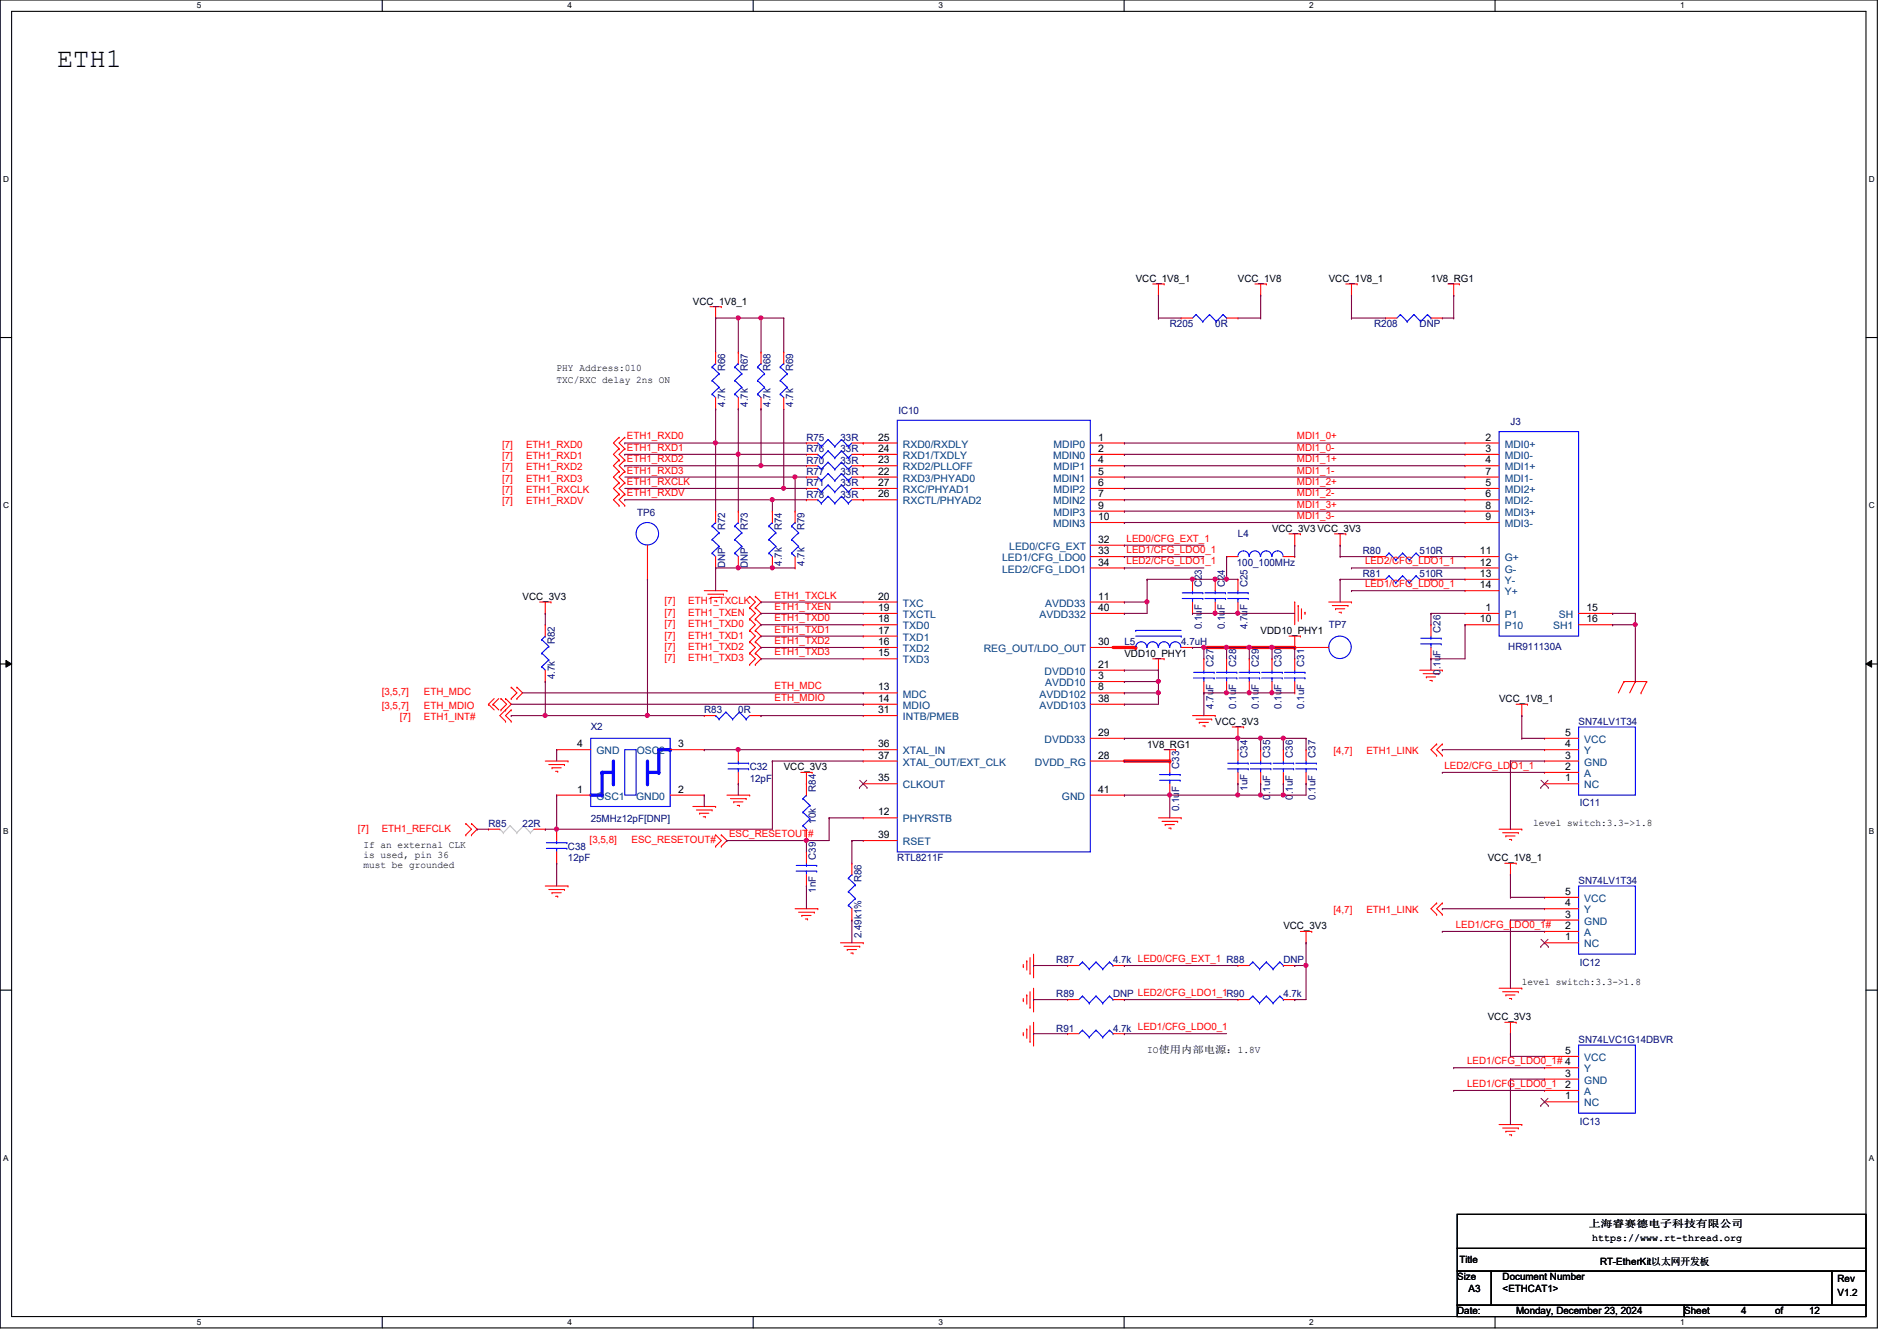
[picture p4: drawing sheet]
<svg xmlns="http://www.w3.org/2000/svg" width="297mm" height="210mm" viewBox="0 0 297 210" stroke-linecap="round" stroke-linejoin="round" font-family="sans-serif">
<defs><g id="words">
<text font-size="4.2" x="8.9" y="10.5">ETH1</text>
<g font-size="1.6">
<text x="108.5" y="47.7">VCC_1V8_1</text>
<text x="177.8" y="44.1">VCC_1V8_1</text>
<text x="193.8" y="44.1">VCC_1V8</text>
<text x="208.1" y="44.1">VCC_1V8_1</text>
<text x="224.1" y="44.1">1V8_RG1</text>
<text x="87.2" y="59.9">TXC/RXC delay 2ns ON</text>
<text x="87.2" y="58.1">PHY Address:010</text>
<text x="137.5" y="70.7">24</text>
<text x="137.5" y="69">25</text>
<text x="172" y="69">1</text>
<text x="172" y="70.7">2</text>
<text x="232.6" y="69">2</text>
<text x="232.6" y="70.7">3</text>
<text x="137.5" y="74.3">22</text>
<text x="137.5" y="72.5">23</text>
<text x="137.5" y="77.9">26</text>
<text x="137.5" y="76.1">27</text>
<text x="172" y="72.5">4</text>
<text x="172" y="74.3">5</text>
<text x="172" y="76.1">6</text>
<text x="172" y="77.9">7</text>
<text x="232.6" y="72.5">4</text>
<text x="232.6" y="76.1">5</text>
<text x="232.6" y="77.9">6</text>
<text x="232.6" y="74.3">7</text>
<text x="172" y="79.6">9</text>
<text x="172" y="81.4">10</text>
<text x="199.2" y="83.2">VCC_3V3 VCC_3V3</text>
<text x="232.6" y="79.6">8</text>
<text x="232.6" y="81.4">9</text>
<text x="172" y="85">32</text>
<text x="172" y="86.7">33</text>
<text x="172" y="88.5">34</text>
<text x="231.7" y="86.7">11</text>
<text x="231.7" y="88.5">12</text>
<text x="81.8" y="93.9">VCC_3V3</text>
<text x="137.5" y="95.6">19</text>
<text x="137.5" y="93.9">20</text>
<text x="172" y="93.9">11</text>
<text x="172" y="95.6">40</text>
<text x="231.7" y="90.3">13</text>
<text x="231.7" y="92.1">14</text>
<text x="232.6" y="95.6">1</text>
<text x="248.4" y="95.6">15</text>
<text x="137.5" y="101">16</text>
<text x="137.5" y="99.2">17</text>
<text x="137.5" y="97.4">18</text>
<text x="172" y="101">30</text>
<text x="197.4" y="99.2">VDD10_PHY1</text>
<text x="231.7" y="97.4">10</text>
<text x="248.4" y="97.4">16</text>
<text x="137.5" y="102.7">15</text>
<text x="172" y="106.3">3</text>
<text x="172" y="104.5">21</text>
<text x="176.1" y="102.8">VDD10_PHY1</text>
<text x="137.5" y="108.1">13</text>
<text x="137.5" y="109.9">14</text>
<text x="137.5" y="111.6">31</text>
<text x="172" y="108.1">8</text>
<text x="172" y="109.9">38</text>
<text x="190.3" y="113.5">VCC_3V3</text>
<text x="234.7" y="109.9">VCC_1V8_1</text>
<text x="90.4" y="117">4</text>
<text x="106.2" y="117">3</text>
<text x="137.5" y="117">36</text>
<text x="137.5" y="118.7">37</text>
<text x="172" y="118.7">28</text>
<text x="172" y="115.2">29</text>
<text x="179.6" y="117">1V8_RG1</text>
<text x="245.1" y="118.7">3</text>
<text x="245.1" y="117">4</text>
<text x="245.1" y="115.2">5</text>
<text x="90.4" y="124.1">1</text>
<text x="106.2" y="124.1">2</text>
<text x="122.7" y="120.6">VCC_3V3</text>
<text x="137.5" y="122.3">35</text>
<text x="172" y="124.1">41</text>
<text x="245.1" y="122.3">1</text>
<text x="245.1" y="120.5">2</text>
<text x="137.5" y="127.6">12</text>
<text x="137.5" y="131.2">39</text>
<text x="240.1" y="129.2">level switch:3.3-&gt;1.8</text>
<text x="56.9" y="132.8">If an external CLK</text>
<text x="56.9" y="134.4">is used, pin 36</text>
<text x="56.9" y="135.9">must be grounded</text>
<text x="233" y="134.8">VCC_1V8_1</text>
<text x="245.1" y="143.6">3</text>
<text x="245.1" y="141.9">4</text>
<text x="245.1" y="140.1">5</text>
<text x="201" y="145.5">VCC_3V3</text>
<text x="245.1" y="147.2">1</text>
<text x="245.1" y="145.4">2</text>
<text x="238.3" y="154.1">level switch:3.3-&gt;1.8</text>
<text x="233" y="159.7">VCC_3V3</text>
<text x="179.6" y="164.8">IO使使使使上使：1.8V</text>
<text x="245.1" y="165">5</text>
<text x="245.1" y="172.1">1</text>
<text x="245.1" y="170.3">2</text>
<text x="245.1" y="168.5">3</text>
<text x="228.5" y="197.7">Title</text>
<text x="248.8" y="192">上上上上上上接上上上上上上</text>
<text x="249.3" y="194.3">https://www.rt-thread.org</text>
<text x="228.2" y="200.4">Size</text>
<text x="230" y="202.2">A3</text>
<text x="235.3" y="200.4">Document Number</text>
<text x="235.3" y="202.2">&lt;ETHCAT1&gt;</text>
<text x="250.6" y="198.1">RT-EtherKit以以以以以以</text>
<text x="287.7" y="200.7">Rev</text>
<text x="287.7" y="202.9">V1.2</text>
<text x="228.2" y="205.7">Date:</text>
<text x="237.4" y="205.7">Monday, December 23, 2024</text>
<text x="263.7" y="205.7">Sheet</text>
<text x="272.6" y="205.7">4</text>
<text x="278" y="205.7">of</text>
<text x="283.3" y="205.7">12</text>
</g>
<g font-size="1.6" fill="#000080">
<text x="183.2" y="51.2">R205</text>
<text x="190.3" y="51.2">0R</text>
<text x="215.2" y="51.2">R208</text>
<text x="222.3" y="51.2">DNP</text>
<text x="113.5" y="58.1" transform="rotate(-90 113.5 58.1)">R66</text>
<text x="117.1" y="58.1" transform="rotate(-90 117.1 58.1)">R67</text>
<text x="120.6" y="58.1" transform="rotate(-90 120.6 58.1)">R68</text>
<text x="124.2" y="58.1" transform="rotate(-90 124.2 58.1)">R69</text>
<text x="113.5" y="63.7" transform="rotate(-90 113.5 63.7)">4.7k</text>
<text x="117.1" y="63.7" transform="rotate(-90 117.1 63.7)">4.7k</text>
<text x="120.6" y="63.7" transform="rotate(-90 120.6 63.7)">4.7k</text>
<text x="124.2" y="63.7" transform="rotate(-90 124.2 63.7)">4.7k</text>
<text x="140.7" y="64.7">IC10</text>
<text x="126.3" y="70.8">R76</text>
<text x="126.3" y="69">R75</text>
<text x="131.6" y="70.8">33R</text>
<text x="131.6" y="69">33R</text>
<text x="236.5" y="66.5">J3</text>
<text x="126.3" y="76.1">R71</text>
<text x="126.3" y="72.6">R70</text>
<text x="126.3" y="77.9">R78</text>
<text x="126.3" y="74.3">R77</text>
<text x="131.6" y="76.1">33R</text>
<text x="131.6" y="72.6">33R</text>
<text x="131.6" y="77.9">33R</text>
<text x="131.6" y="74.3">33R</text>
<text x="99.8" y="80.7">TP6</text>
<text x="113.5" y="83" transform="rotate(-90 113.5 83)">R72</text>
<text x="117.1" y="83" transform="rotate(-90 117.1 83)">R73</text>
<text x="122.4" y="83" transform="rotate(-90 122.4 83)">R74</text>
<text x="126" y="83" transform="rotate(-90 126 83)">R79</text>
<text x="113.5" y="88.9" transform="rotate(-90 113.5 88.9)">DNP</text>
<text x="117.1" y="88.9" transform="rotate(-90 117.1 88.9)">DNP</text>
<text x="122.4" y="88.6" transform="rotate(-90 122.4 88.6)">4.7k</text>
<text x="126" y="88.6" transform="rotate(-90 126 88.6)">4.7k</text>
<text x="193.7" y="88.6">100_100MHz</text>
<text x="193.8" y="84.1">L4</text>
<text x="213.4" y="86.8">R80</text>
<text x="222.3" y="86.8">510R</text>
<text x="188.2" y="91.9" transform="rotate(-90 188.2 91.9)">C23</text>
<text x="191.8" y="91.9" transform="rotate(-90 191.8 91.9)">C24</text>
<text x="195.3" y="91.9" transform="rotate(-90 195.3 91.9)">C25</text>
<text x="213.4" y="90.3">R81</text>
<text x="222.3" y="90.3">510R</text>
<text x="86.9" y="100.8" transform="rotate(-90 86.9 100.8)">R82</text>
<text x="176.1" y="101">L5</text>
<text x="185" y="101">4.7uH</text>
<text x="188.2" y="98.5" transform="rotate(-90 188.2 98.5)">0.1uF</text>
<text x="191.8" y="98.5" transform="rotate(-90 191.8 98.5)">0.1uF</text>
<text x="195.3" y="98.5" transform="rotate(-90 195.3 98.5)">4.7uF</text>
<text x="208.1" y="98.3">TP7</text>
<text x="225.5" y="99" transform="rotate(-90 225.5 99)">C26</text>
<text x="236.2" y="101.7">HR911130A</text>
<text x="86.9" y="106.3" transform="rotate(-90 86.9 106.3)">4.7k</text>
<text x="190" y="104.4" transform="rotate(-90 190 104.4)">C27</text>
<text x="193.5" y="104.4" transform="rotate(-90 193.5 104.4)">C28</text>
<text x="197.1" y="104.4" transform="rotate(-90 197.1 104.4)">C29</text>
<text x="200.7" y="104.4" transform="rotate(-90 200.7 104.4)">C30</text>
<text x="204.2" y="104.4" transform="rotate(-90 204.2 104.4)">C31</text>
<text x="225.5" y="105.6" transform="rotate(-90 225.5 105.6)">0.1uF</text>
<text x="110.3" y="111.7">R83</text>
<text x="115.6" y="111.7">0R</text>
<text x="190" y="111" transform="rotate(-90 190 111)">4.7uF</text>
<text x="193.5" y="111" transform="rotate(-90 193.5 111)">0.1uF</text>
<text x="197.1" y="111" transform="rotate(-90 197.1 111)">0.1uF</text>
<text x="200.7" y="111" transform="rotate(-90 200.7 111)">0.1uF</text>
<text x="204.2" y="111" transform="rotate(-90 204.2 111)">0.1uF</text>
<text x="247.2" y="113.5">SN74LV1T34</text>
<text x="92.5" y="114.3">X2</text>
<text x="195.3" y="118.6" transform="rotate(-90 195.3 118.6)">C34</text>
<text x="198.9" y="118.6" transform="rotate(-90 198.9 118.6)">C35</text>
<text x="202.4" y="118.6" transform="rotate(-90 202.4 118.6)">C36</text>
<text x="206" y="118.6" transform="rotate(-90 206 118.6)">C37</text>
<text x="117.4" y="120.6">C32</text>
<text x="117.4" y="122.3">12pF</text>
<text x="127.8" y="123.9" transform="rotate(-90 127.8 123.9)">R84</text>
<text x="184.7" y="120.4" transform="rotate(-90 184.7 120.4)">C33</text>
<text x="195.3" y="123.7" transform="rotate(-90 195.3 123.7)">1uF</text>
<text x="198.9" y="125.2" transform="rotate(-90 198.9 125.2)">0.1uF</text>
<text x="202.4" y="125.2" transform="rotate(-90 202.4 125.2)">0.1uF</text>
<text x="206" y="125.2" transform="rotate(-90 206 125.2)">0.1uF</text>
<text x="76.5" y="129.5">R85</text>
<text x="81.8" y="129.5">22R</text>
<text x="92.5" y="128.7">25MHz12pF[DNP]</text>
<text x="127.8" y="128.9" transform="rotate(-90 127.8 128.9)">10k</text>
<text x="184.7" y="127" transform="rotate(-90 184.7 127)">0.1uF</text>
<text x="247.4" y="126.2">IC11</text>
<text x="88.9" y="133">C38</text>
<text x="88.9" y="134.8">12pF</text>
<text x="127.8" y="134.6" transform="rotate(-90 127.8 134.6)">C39</text>
<text x="140.5" y="134.8">RTL8211F</text>
<text x="127.8" y="139.7" transform="rotate(-90 127.8 139.7)">1nF</text>
<text x="134.9" y="138.1" transform="rotate(-90 134.9 138.1)">R86</text>
<text x="247.2" y="138.3">SN74LV1T34</text>
<text x="134.9" y="146.9" transform="rotate(-90 134.9 146.9)">2.49k1%</text>
<text x="165.4" y="150.8">R87</text>
<text x="174.3" y="150.8">4.7k LED0/CFG_EXT_1 R88</text>
<text x="201" y="150.8">DNP</text>
<text x="247.4" y="151.1">IC12</text>
<text x="165.4" y="156.1">R89</text>
<text x="165.4" y="161.5">R91</text>
<text x="174.3" y="156.1">DNP LED2/CFG_LDO1_1R90</text>
<text x="174.3" y="161.5">4.7k LED1/CFG_LDO0_1</text>
<text x="201" y="156.1">4.7k</text>
<text x="247.2" y="163.2">SN74LVC1G14DBVR</text>
<text x="247.4" y="176">IC13</text>
</g>
<g font-size="1.6" fill="#f00">
<text x="78.6" y="70.1">[7]</text>
<text x="78.6" y="71.8">[7]</text>
<text x="82.4" y="70.1">ETH1_RXD0</text>
<text x="82.4" y="71.8">ETH1_RXD1</text>
<text x="98.2" y="68.8">ETH1_RXD0</text>
<text x="98.2" y="70.6">ETH1_RXD1</text>
<text x="203.1" y="68.8">MDI1_0+</text>
<text x="203.1" y="70.6">MDI1_0-</text>
<text x="78.6" y="73.6">[7]</text>
<text x="78.6" y="75.4">[7]</text>
<text x="78.6" y="77.2">[7]</text>
<text x="82.4" y="77.2">ETH1_RXCLK</text>
<text x="82.4" y="73.6">ETH1_RXD2</text>
<text x="82.4" y="75.4">ETH1_RXD3</text>
<text x="98.2" y="72.3">ETH1_RXD2</text>
<text x="98.2" y="74.1">ETH1_RXD3</text>
<text x="98.2" y="75.9">ETH1_RXCLK</text>
<text x="98.2" y="77.7">ETH1_RXDV</text>
<text x="203.1" y="72.3">MDI1_1+</text>
<text x="203.1" y="74.1">MDI1_1-</text>
<text x="203.1" y="75.9">MDI1_2+</text>
<text x="203.1" y="77.7">MDI1_2-</text>
<text x="78.6" y="79">[7]</text>
<text x="82.4" y="79">ETH1_RXDV</text>
<text x="203.1" y="79.5">MDI1_3+</text>
<text x="203.1" y="81.2">MDI1_3-</text>
<text x="176.4" y="84.8">LED0/CFG_EXT_1</text>
<text x="176.4" y="86.6">LED1/CFG_LDO0_1</text>
<text x="176.4" y="88.3">LED2/CFG_LDO1_1</text>
<text x="213.7" y="88.3">LED2/CFG_LDO1_1</text>
<text x="104.1" y="94.6">[7]</text>
<text x="107.8" y="94.6">ETH1_TXCLK</text>
<text x="121.3" y="93.7">ETH1_TXCLK</text>
<text x="121.3" y="95.5">ETH1_TXEN</text>
<text x="213.7" y="91.9">LED1/CFG_LDO0_1</text>
<text x="104.1" y="98.2">[7]</text>
<text x="104.1" y="99.9">[7]</text>
<text x="104.1" y="101.7">[7]</text>
<text x="104.1" y="96.4">[7]</text>
<text x="107.8" y="96.4">ETH1_TXEN</text>
<text x="107.8" y="98.2">ETH1_TXD0</text>
<text x="107.8" y="99.9">ETH1_TXD1</text>
<text x="107.8" y="101.7">ETH1_TXD2</text>
<text x="121.3" y="97.2">ETH1_TXD0</text>
<text x="121.3" y="99">ETH1_TXD1</text>
<text x="121.3" y="100.8">ETH1_TXD2</text>
<text x="104.1" y="103.5">[7]</text>
<text x="107.8" y="103.5">ETH1_TXD3</text>
<text x="121.3" y="102.6">ETH1_TXD3</text>
<text x="121.3" y="107.9">ETH_MDC</text>
<text x="59.8" y="108.8">[3,5,7]</text>
<text x="59.8" y="111">[3,5,7]</text>
<text x="62.6" y="112.7">[7]</text>
<text x="66.4" y="108.8">ETH_MDC</text>
<text x="66.4" y="111">ETH_MDIO</text>
<text x="66.4" y="112.7">ETH1_INT#</text>
<text x="121.3" y="109.7">ETH_MDIO</text>
<text x="208.8" y="118.1">[4,7]</text>
<text x="213.9" y="118.1">ETH1_LINK</text>
<text x="226.2" y="120.4">LED2/CFG_LDO1_1</text>
<text x="56" y="130.2">[7]</text>
<text x="59.8" y="130.2">ETH1_REFCLK</text>
<text x="92.3" y="132">[3,5,8]</text>
<text x="98.9" y="132">ESC_RESETOUT#</text>
<text x="114.2" y="131">ESC_RESETOUT#</text>
<text x="208.8" y="143">[4,7]</text>
<text x="213.9" y="143">ETH1_LINK</text>
<text x="228" y="145.2">LED1/CFG_LDO0_1#</text>
<text x="229.7" y="166.6">LED1/CFG_LDO0_1# 4</text>
<text x="229.7" y="170.1">LED1/CFG_LDO0_1</text>
</g>
<g font-size="1.6" fill="#004080">
<text x="141.4" y="71.8">RXD1/TXDLY</text>
<text x="141.4" y="70.1">RXD0/RXDLY</text>
<text x="164.9" y="71.8">MDIN0</text>
<text x="165" y="70.1">MDIP0</text>
<text x="235.6" y="70.1">MDI0+</text>
<text x="235.6" y="71.8">MDI0-</text>
<text x="141.4" y="75.4">RXD3/PHYAD0</text>
<text x="141.4" y="73.6">RXD2/PLLOFF</text>
<text x="141.4" y="77.2">RXC/PHYAD1</text>
<text x="164.9" y="75.4">MDIN1</text>
<text x="165" y="73.6">MDIP1</text>
<text x="165" y="77.2">MDIP2</text>
<text x="235.6" y="73.6">MDI1+</text>
<text x="235.6" y="77.2">MDI2+</text>
<text x="235.6" y="75.4">MDI1-</text>
<text x="141.4" y="79">RXCTL/PHYAD2</text>
<text x="164.9" y="79">MDIN2</text>
<text x="164.9" y="82.5">MDIN3</text>
<text x="165" y="80.7">MDIP3</text>
<text x="235.6" y="79">MDI2-</text>
<text x="235.6" y="80.7">MDI3+</text>
<text x="235.6" y="82.5">MDI3-</text>
<text x="156.9" y="87.8">LED1/CFG_LDO0</text>
<text x="156.9" y="89.6">LED2/CFG_LDO1</text>
<text x="158" y="86.1">LED0/CFG_EXT</text>
<text x="235.6" y="87.8">G+</text>
<text x="235.6" y="89.6">G-</text>
<text x="141.4" y="95">TXC</text>
<text x="163.7" y="95">AVDD33</text>
<text x="235.6" y="91.4">Y-</text>
<text x="235.6" y="93.2">Y+</text>
<text x="141.4" y="100.3">TXD1</text>
<text x="141.4" y="98.5">TXD0</text>
<text x="141.4" y="96.7">TXCTL</text>
<text x="162.8" y="96.7">AVDD332</text>
<text x="235.6" y="96.7">P1</text>
<text x="235.6" y="98.5">P10</text>
<text x="243.2" y="98.5">SH1</text>
<text x="244.1" y="96.7">SH</text>
<text x="141.4" y="103.8">TXD3</text>
<text x="141.4" y="102.1">TXD2</text>
<text x="154" y="102.1">REG_OUT/LDO_OUT</text>
<text x="163.6" y="105.6">DVDD10</text>
<text x="163.7" y="107.4">AVDD10</text>
<text x="141.4" y="109.2">MDC</text>
<text x="141.4" y="111">MDIO</text>
<text x="141.4" y="112.7">INTB/PMEB</text>
<text x="162.8" y="109.2">AVDD102</text>
<text x="162.8" y="111">AVDD103</text>
<text x="93.4" y="118.1">GND</text>
<text x="99.7" y="118.1">OSC2</text>
<text x="141.4" y="118.1">XTAL_IN</text>
<text x="141.4" y="119.8">XTAL_OUT/EXT_CLK</text>
<text x="162" y="119.8">DVDD_RG</text>
<text x="163.6" y="116.3">DVDD33</text>
<text x="248.1" y="119.8">GND</text>
<text x="248.1" y="118.1">Y</text>
<text x="248.1" y="116.3">VCC</text>
<text x="93.4" y="125.2">OSC1</text>
<text x="99.6" y="125.2">GND0</text>
<text x="141.4" y="123.4">CLKOUT</text>
<text x="166.3" y="125.2">GND</text>
<text x="248.1" y="123.4">NC</text>
<text x="248.1" y="121.6">A</text>
<text x="141.4" y="128.7">PHYRSTB</text>
<text x="141.4" y="132.3">RSET</text>
<text x="248.1" y="143">Y</text>
<text x="248.1" y="141.2">VCC</text>
<text x="248.1" y="148.3">NC</text>
<text x="248.1" y="146.5">A</text>
<text x="248.1" y="144.7">GND</text>
<text x="248.1" y="167.9">Y</text>
<text x="248.1" y="166.1">VCC</text>
<text x="248.1" y="173.2">NC</text>
<text x="248.1" y="171.4">A</text>
<text x="248.1" y="169.6">GND</text>
</g>
<g font-size="1.3">
<text x="30.8" y="1.3">5</text>
<text x="88.9" y="1.3">4</text>
<text x="146.9" y="1.3">3</text>
<text x="205" y="1.3">2</text>
<text x="263.1" y="1.3">1</text>
<text x=".5" y="28.4">D</text>
<text x="292.6" y="28.4">D</text>
<text x=".5" y="79.5">C</text>
<text x="292.6" y="79.5">C</text>
<text x=".5" y="130.6">B</text>
<text x="292.6" y="130.6">B</text>
<text x=".5" y="181.7">A</text>
<text x="292.6" y="181.7">A</text>
<text x="30.8" y="207.4">5</text>
<text x="88.9" y="207.4">4</text>
<text x="146.9" y="207.4">3</text>
<text x="205" y="207.4">2</text>
<text x="263.1" y="207.4">1</text>
</g>
</g></defs>
<path d="M0 0h294v207.9h-294zM1.8 1.8h290.4v204.3h-290.4z" fill="none" stroke="#000" stroke-width=".17"/>
<g fill="#fff">
<path d="M30.8 .2h.7v1.4h-.7z"/>
<path d="M30.8 206.2h.7v1.4h-.7z"/>
</g>
<path d="M59.9 0v1.8M59.9 206.1v1.8" fill="none" stroke="#000" stroke-width=".17"/>
<g fill="#fff">
<path d="M88.9 .2h.6v1.4h-.6z"/>
<path d="M88.9 206.2h.6v1.4h-.6z"/>
</g>
<path d="M117.9 0v1.8M117.9 206.1v1.8" fill="none" stroke="#000" stroke-width=".17"/>
<g fill="#fff">
<path d="M146.9 .2h.7v1.4h-.7z"/>
<path d="M146.9 206.2h.7v1.4h-.7z"/>
</g>
<path d="M176 0v1.8M176 206.1v1.8" fill="none" stroke="#000" stroke-width=".17"/>
<g fill="#fff">
<path d="M205 .2h.7v1.4h-.7z"/>
<path d="M205 206.2h.7v1.4h-.7z"/>
</g>
<path d="M234.1 0v1.8M234.1 206.1v1.8" fill="none" stroke="#000" stroke-width=".17"/>
<g fill="#fff">
<path d="M263.1 .2h.7v1.4h-.7z"/>
<path d="M263.1 206.2h.7v1.4h-.7z"/>
<path d="M.5 27.3h.9v1.4h-.9z"/>
<path d="M292.6 27.3h.9v1.4h-.9z"/>
<path d="M.5 78.4h.9v1.4h-.9z"/>
<path d="M292.6 78.4h.9v1.4h-.9z"/>
</g>
<path d="M0 52.8h1.8M292.2 52.8h1.8" fill="none" stroke="#000" stroke-width=".17"/>
<g fill="#fff">
<path d="M.5 129.5h.8v1.4h-.8z"/>
<path d="M292.6 129.5h.9v1.4h-.9z"/>
</g>
<path d="M0 103.9h1.8M292.2 103.9h1.8" fill="none" stroke="#000" stroke-width=".17"/>
<path d="M.9 103.4l.9 .5-.9 .5zM292.2 103.9l.9-.5v1z" fill="#000"/>
<path d="M.9 103.4l.9 .5-.9 .5zM292.2 103.9l.9-.5v1z" fill="none" stroke="#000" stroke-width=".16"/>
<g fill="#fff">
<path d="M.5 180.5h.8v1.4h-.8z"/>
<path d="M292.6 180.5h.9v1.4h-.9z"/>
</g>
<path d="M0 155h1.8M292.2 155h1.8" fill="none" stroke="#000" stroke-width=".17"/>
<path d="M174.3 101.3h3.5" fill="none" stroke="#f00" stroke-width=".51"/>
<circle cx="177.8" cy="101.3" r=".25" fill="#f00"/>
<path d="M188.5 101.3h14.2" fill="none" stroke="#f00" stroke-width=".51"/>
<circle cx="202.7" cy="101.3" r=".25" fill="#f00"/>
<path d="M176.1 119.1h7.1" fill="none" stroke="#f00" stroke-width=".51"/>
<circle cx="183.2" cy="119.1" r=".25" fill="#f00"/>
<g fill="none" stroke="#f00" stroke-width=".17">
<path d="M111.2 48h1.7M112.1 49.8h.1M112.1 55.1h.1M112.1 48v1.8M112.1 55.1v1.8M112.9 48h.1M115.6 55.1h.1M115.6 55.1v1.8M119.2 55.1h.1M119.2 55.1v1.8M180.5 44.4h1.8M181.4 46.2h.1"/>
<path d="M181.4 44.4v1.8M182.3 44.4h.1M185 49.8h.1M185 49.8h1.7M192.1 49.8h1.7M193.8 49.8h.1M196.5 44.4h1.8M197.4 46.2h.1M197.4 44.4v1.8M198.3 44.4h.1M210.7 44.4h1.8M211.6 46.2h.1"/>
<path d="M211.6 44.4v1.8M212.5 44.4h.1M217 49.8h.1M217 49.8h1.7M224.1 49.8h1.7M225.8 49.8h.1M226.7 44.4h1.8M227.6 46.2h.1M227.6 44.4v1.8M228.5 44.4h.1M96.9 75.6h.1M96.9 77.3h.1"/>
<path d="M96.9 79.1h.1M96.9 68.5h.1M96.9 70.2h.1M96.9 72h.1M96.9 73.8h.1M96.9 75.6l-.8 .9 .8 .8M96.9 77.3l-.8 .9 .8 .9M96.9 68.5l-.8 .8 .8 .9M96.9 70.2l-.8 .9 .8 .9M96.9 72l-.8 .9 .8 .9M96.9 73.8l-.8 .9 .8 .9M97.8 75.6h.1"/>
<path d="M97.8 77.3h.1M97.8 79.1h.1M97.8 68.5h.1M97.8 70.2h.1M97.8 72h.1M97.8 73.8h.1M97.8 75.6l-.9 .9 .9 .8M97.8 77.3l-.9 .9 .9 .9M97.8 68.5l-.9 .8 .9 .9M97.8 70.2l-.9 .9 .9 .9M97.8 72l-.9 .9 .9 .9M97.8 73.8l-.9 .9 .9 .9"/>
<path d="M112.1 64h.1M112.1 62.2v1.8M115.6 64h.1M115.6 62.2v1.8M119.2 64h.1M119.2 62.2v1.8M126.3 76.5h.1M126.3 72.9h.1M126.3 76.5h1.8M126.3 72.9h1.8M133.4 76.5h1.8M133.4 72.9h1.8"/>
<path d="M135.2 76.5h.1M135.2 72.9h.1M229.4 69.3h.1M229.4 71.1h.1M229.4 72.9h.1M229.4 76.5h.1M229.4 78.2h.1M229.4 74.7h.1M229.4 76.5h5.3M229.4 72.9h5.3M229.4 69.3h5.3M229.4 71.1h5.3"/>
<path d="M229.4 78.2h5.3M229.4 74.7h5.3M84.5 94.2h1.8M85.4 96h.1M85.4 97.8h.1M85.4 94.2v1.8M85.4 97.8v1.8M86.3 94.2h.1M101.4 90.7h.1M101.4 85.3v5.4M110.3 92.5h3.5M110.8 93h2.5"/>
<path d="M111.3 93.5h.1M111.3 93.5h1.5M111.9 94.1h.3M112.1 88.9h.1M112.1 80h.1M112.1 80v1.8M112.1 87.1v1.8M112.2 94.1h.1M113.3 93h.1M113.8 92.5h.1M117.4 93.3h.1M117.4 95.1h.1"/>
<path d="M117.4 96.9h.1M117.4 98.7h.1M117.4 93.3l.9 .9-.9 .9M117.4 95.1l.9 .9-.9 .9M117.4 96.9l.9 .9-.9 .9M117.4 98.7l.9 .9-.9 .9M118.3 95.1h.1M118.3 93.3h.1M118.3 96.9h.1M118.3 98.7h.1M118.3 93.3l.9 .9-.9 .9M118.3 95.1l.9 .9-.9 .9"/>
<path d="M118.3 96.9l.9 .9-.9 .9M118.3 98.7l.9 .9-.9 .9M190.3 90.7h.1M190.3 96h.1M190.3 90.7v1.8M190.3 94.2v1.8M192.1 87.1h.1M192.1 87.1h1.7M193.8 90.7h.1M193.8 96h.1M193.8 90.7v1.8M193.8 94.2v1.8"/>
<path d="M201 87.1h1.7M201.8 83.6h1.8M201.8 99.6h1.8M202.7 85.3h.1M202.7 94.2h.1M202.7 87.1h.1M202.7 83.6v1.7M202.7 94.2v3.6M202.7 99.6v1.7M203.3 94.8h.1M203.3 94.8v2.4M203.6 83.6h.1"/>
<path d="M203.6 99.6h.1M203.8 96.7h.1M203.8 95.3v1.4M204.3 95.8h.1M204.3 95.8v.4M208.1 94.2h3.5M208.6 94.8h2.5M209 83.6h1.7M209.1 95.3h.1M209.1 95.3h1.5M209.7 95.8h.3M209.8 85.3h.1"/>
<path d="M209.8 83.6v1.7M210 95.8h.1M210.7 83.6h.1M211.1 94.8h.1M211.6 94.2h.1M215.2 90.7h.1M215.2 90.7h1.8M222.3 90.7h1.8M224.1 90.7h.1M229.4 96h.1M229.4 80h.1M229.4 81.8h.1"/>
<path d="M229.4 97.8h.1M229.4 87.1h.1M229.4 88.9h.1M229.4 90.7h.1M229.4 92.5h.1M229.4 92.5h5.3M229.4 90.7h5.3M229.4 87.1h5.3M229.4 96h5.3M229.4 80h5.3M229.4 81.8h5.3M229.4 97.8h5.3"/>
<path d="M229.4 88.9h5.3M247.2 96h5.3M247.2 97.8h5.3M252.5 96h.1M252.5 97.8h.1M76.5 110.2h.1M76.5 110.2l.9 .9M77.2 110.2h.1M77.2 110.2l.9 .9M77.4 109.3l-.9 .9M78.1 109.3l-.9 .9M78.4 111.1h.1"/>
<path d="M78.4 109.3h.1M78.4 109.3l.9 .9-.9 .9M79.2 111.1h.1M79.2 109.3h.1M79.2 112.9h.1M79.2 109.3l.8 .9-1.7 1.8 .9 .9M80 107.6h.1M80 109.3h.1M80 111.1h.1M80 112.9h.1M80 107.6l.9 .9-.9 .8M80 111.1l-.8 .9 .8 .9"/>
<path d="M80.9 109.3h.1M80.9 107.6h.1M80.9 107.6l.9 .9-.9 .8M85.4 106.7h.1M85.4 104.9v1.8M85.4 119.1h3.5M85.9 119.7h2.5M88.4 119.7h.1M88.9 119.1h.1M115.6 117.3h.1M115.6 117.3v1.8M117.4 100.5h.1"/>
<path d="M117.4 102.2h.1M117.4 104h.1M117.4 100.5l.9 .8-.9 .9M117.4 102.2l.9 .9-.9 .9M118.3 100.5h.1M118.3 102.2h.1M118.3 104h.1M118.3 100.5l.9 .8-.9 .9M118.3 102.2l.9 .9-.9 .9M180.5 103.1h1.8M181.4 104.9h.1M181.4 103.1v1.8"/>
<path d="M182.3 103.1h.1M182.3 117.3h1.8M183.2 119.1h.1M183.2 117.3v3.6M184.1 117.3h.1M186.7 112h3.6M187.3 112.6h2.4M187.8 113.1h.1M187.8 113.1h1.4M188.3 113.6h.4M188.5 103.1h.1M188.5 108.5h.1"/>
<path d="M188.5 103.1v1.8M188.5 106.7v1.8M188.7 113.6h.1M189.7 112.6h.1M190.3 112h.1M192.1 103.1h.1M192.1 108.5h.1M192.1 103.1v1.8M192.1 106.7v1.8M193 113.8h1.7M193.8 115.6h.1M193.8 113.8v1.8"/>
<path d="M194.7 113.8h.1M195.6 103.1h.1M195.6 108.5h.1M195.6 103.1v1.8M195.6 106.7v1.8M202.7 101.3h.1M204.5 117.3h.1M204.5 117.3v1.8M222.3 104.9h3.5M222.8 105.5h2.5M223.3 106h.1M223.3 106h1.5"/>
<path d="M223.9 106.5h.3M224.2 106.5h.1M225 116.5h.1M225 118.2h.1M225 116.5l-.9 .8 .9 .9M225.3 105.5h.1M225.8 104.9h.1M225.8 116.5h.1M225.8 118.2h.1M225.8 116.5l-.8 .8 .8 .9M237.4 110.2h1.8M238.3 112h.1"/>
<path d="M238.3 110.2v1.8M239.2 110.2h.1M241.8 119.1h.1M241.8 117.3h.1M241.8 115.6h.1M241.8 117.3h5.4M241.8 119.1h5.4M241.8 115.6h5.4M254.3 106.7h.1M254.3 106.7l-.9 1.8M254.3 106.7h3.5M256.1 106.7h.1"/>
<path d="M256.1 106.7l-.9 1.8M257 108.5h.1M257.8 106.7h.1M257.8 106.7l-.8 1.8M72.9 128.9h.1M72.9 130.7h.1M72.9 128.9l.9 .9-.9 .9M73.8 130.7h.1M73.8 128.9h.1M73.8 128.9l.9 .9-.9 .9M85.4 138.7h3.5M85.9 139.2h2.5"/>
<path d="M86.4 120.2h.1M86.4 139.7h.1M86.4 120.2h1.5M86.4 139.7h1.5M87 120.7h.3M87.2 129.8h.1M87.2 135.1h.1M87.2 129.8v1.8M87.2 133.3v1.8M87.3 120.7h.1M88.4 139.2h.1M88.9 138.7h.1"/>
<path d="M108.5 126.2h3.6M109 126.8h2.5M109.6 127.3h.1M109.6 127.3h1.4M110.1 127.8h.3M110.4 127.8h.1M111.5 126.8h.1M112.1 126.2h.1M112.1 130.7h.1M112.1 132.5h.1M112.1 130.7l.8 .9-.8 .9M112.9 132.5h.1"/>
<path d="M112.9 130.7h.1M112.9 130.7l.9 .9-.9 .9M113.8 124.5h3.6M114.4 125h2.4M114.9 125.5h.1M114.9 125.5h1.4M115.4 126.1h.4M115.6 122.7h.1M115.6 120.9v1.8M115.8 126.1h.1M116.8 125h.1M117.4 124.5h.1"/>
<path d="M125.4 120.9h1.8M126.3 122.7h.1M126.3 120.9v1.8M127.2 120.9h.1M181.4 128h3.6M181.9 128.6h2.5M182.5 129.1h.1M182.5 129.1h1.4M183 129.6h.3M183.2 124.5h.1M183.2 122.7v1.8M183.3 129.6h.1"/>
<path d="M184.4 128.6h.1M185 128h.1M204.5 122.7h.1M204.5 120.9v1.8M234.7 129.8h3.6M235.3 130.3h2.4M235.6 135.1h1.8M235.8 130.9h.1M235.8 130.9h1.4M236.3 131.4h.4M236.5 136.9h.1M236.5 135.1v1.8"/>
<path d="M236.7 131.4h.1M237.4 135.1h.1M237.7 130.3h.1M238.3 129.8h.1M241.8 122.7h.1M241.8 120.9h.1M241.8 120.9h5.4M241.8 122.7h5.4M87 140.3h.3M87.3 140.3h.1M124.5 142.2h3.6M125 142.8h2.5"/>
<path d="M125.6 143.3h.1M125.6 143.3h1.4M126.1 143.8h.3M126.4 143.8h.1M127.5 142.8h.1M128.1 142.2h.1M131.6 147.6h3.6M132.2 148.1h2.4M132.7 148.6h.1M132.7 148.6h1.4M133.2 149.2h.4M133.6 149.2h.1"/>
<path d="M134.6 148.1h.1M135.2 147.6h.1M160.2 151.3h.1M160.2 156.6h.1M160.2 151v.3M160.2 156.3v.3M160.8 150.4h.1M160.8 155.7h.1M160.8 150.4v1.4M160.8 155.7v1.5M161.3 152.4h.1M161.3 157.7h.1"/>
<path d="M161.3 149.9v2.5M161.3 155.2v2.5M161.8 152.9h.1M161.8 158.2h.1M161.8 149.4v3.5M161.8 154.7v3.5M167.2 156.5h.1M167.2 151.1h.1M167.2 156.5h1.7M167.2 151.1h1.7M174.3 156.5h1.8M174.3 151.1h1.8"/>
<path d="M176.1 156.5h.1M176.1 151.1h.1M193.8 156.5h.1M193.8 156.5h1.8M201 156.5h1.7M202.7 156.5h.1M203.6 145.8h1.8M204.5 147.6h.1M204.5 145.8v1.8M205.4 145.8h.1M225 141.4h.1M225 143.1h.1"/>
<path d="M225 141.4l-.9 .8 .9 .9M225.8 141.4h.1M225.8 143.1h.1M225.8 141.4l-.8 .8 .8 .9M234.7 154.7h3.6M235.3 155.2h2.4M235.8 155.7h.1M235.8 155.7h1.4M236.3 156.3h.4M236.7 156.3h.1M237.7 155.2h.1M238.3 154.7h.1"/>
<path d="M241.8 147.6h.1M241.8 145.8h.1M241.8 144h.1M241.8 142.2h.1M241.8 140.5h.1M241.8 145.8h5.4M241.8 142.2h5.4M241.8 147.6h5.4M241.8 144h5.4M241.8 140.5h5.4M160.2 162h.1M160.2 161.6v.4"/>
<path d="M160.8 161.1h.1M160.8 161.1v1.4M161.3 163h.1M161.3 160.6v2.4M161.8 163.6h.1M161.8 160v3.6M234.7 176h3.6M235.3 176.6h2.4M235.6 160h1.8M235.8 177.1h.1M235.8 177.1h1.4M236.3 177.6h.4"/>
<path d="M236.5 161.8h.1M236.5 160v1.8M236.7 177.6h.1M237.4 160h.1M237.7 176.6h.1M238.3 176h.1"/>
</g>
<path d="M228.2 190.1h64v5.3h-64zM228.2 195.4h64v3.6h-64zM228.2 199h5.3v5.3h-5.3zM233.5 199h53.3v5.3h-53.3zM286.8 199h5.4v5.3h-5.4zM228.2 204.3h35.5v1.8h-35.5zM263.7 204.3h28.5v1.8h-28.5z" fill="none" stroke="#000" stroke-width=".17"/>
<g fill="none" stroke="#00f" stroke-width=".17">
<path d="M111.5 59.6h.1M111.5 57.4h.1M111.5 59.6l1.1 1M111.5 57.4l1.1 1.1M112.1 56.9h.1M112.1 56.9l-.6 .5M112.6 58.5h.1M112.6 58.5l-1.1 1.1M115.1 59.6h.1M115.1 57.4h.1M115.1 59.6l1.1 1M115.1 57.4l1.1 1.1"/>
<path d="M115.6 56.9h.1M115.6 56.9l-.5 .5M116.2 58.5h.1M116.2 58.5l-1.1 1.1M118.6 59.6h.1M118.6 57.4h.1M118.6 59.6l1.1 1M118.6 57.4l1.1 1.1M119.2 56.9h.1M119.2 56.9l-.6 .5M119.7 58.5h.1M119.7 58.5l-1.1 1.1"/>
<path d="M187.3 49.2h.1M187.3 49.2l-.6 .6M187.3 49.2l1 1.1M188.3 50.3h.1M189.4 49.2h.1M189.4 49.2l-1.1 1.1M189.4 49.2l1.1 1.1M190.5 50.3h.1M191.5 49.2h.1M191.5 49.2l-1 1.1M191.5 49.2l.6 .6M192.1 49.8h.1"/>
<path d="M219.3 49.2h.1M219.3 49.2l-.6 .6M219.3 49.2l1 1.1M220.3 50.3h.1M221.4 49.2h.1M221.4 49.2l-1.1 1.1M221.4 49.2l1.1 1.1M222.5 50.3h.1M223.5 49.2h.1M223.5 49.2l-1 1.1M223.5 49.2l.6 .6M224.1 49.8h.1"/>
<path d="M111.5 61.7h.1M111.5 61.7l.6 .5M112.6 60.6h.1M112.6 60.6l-1.1 1.1M115.1 61.7h.1M115.1 61.7l.5 .5M116.2 60.6h.1M116.2 60.6l-1.1 1.1M118.6 61.7h.1M118.6 61.7l.6 .5M119.7 60.6h.1M119.7 60.6l-1.1 1.1"/>
<path d="M128.1 76.5h.1M128.1 72.9h.1M128.1 76.5l.5 .5M128.1 72.9l.5 .5M128.6 77h.1M128.6 73.4h.1M129.7 75.9h.1M129.7 72.3h.1M129.7 75.9l1 1.1M129.7 75.9l-1.1 1.1M129.7 72.3l1 1.1M129.7 72.3l-1.1 1.1"/>
<path d="M130.7 77h.1M130.7 73.4h.1M131.8 75.9h.1M131.8 72.3h.1M131.8 75.9l1 1.1M131.8 75.9l-1.1 1.1M131.8 72.3l1 1.1M131.8 72.3l-1.1 1.1M132.8 77h.1M132.8 73.4h.1M133.4 76.5l-.6 .5M133.4 72.9l-.6 .5"/>
<path d="M234.7 67.6h12.5v32h-12.5zM85.4 99.6h.1M85.4 99.6l-.6 .5M111.5 86.6h.1M111.5 84.5h.1M111.5 82.3h.1M111.5 86.6l.6 .5M111.5 84.5l1.1 1M111.5 82.3l1.1 1.1M112.1 81.8h.1M112.1 81.8l-.6 .5M112.6 85.5h.1"/>
<path d="M112.6 83.4h.1M112.6 85.5l-1.1 1.1M112.6 83.4l-1.1 1.1M188.7 93.7h3.2M188.7 92.8h3.2M190.3 92.8h.1M190.3 93.7h.1M190.3 92.5v.3M190.3 93.7v.5M191.9 93.7h.1M191.9 92.8h.1M192.2 93.7h3.2"/>
<path d="M192.2 92.8h3.2M193.8 87.1a.87 .87 0 0 1 .9-.9 .87 .87 0 0 1 .9 .9M193.8 92.8h.1M193.8 93.7h.1M193.8 92.5v.3M193.8 93.7v.5M195.4 93.7h.1M195.4 92.8h.1M195.6 87.1a.87 .87 0 0 1 .9-.9 .87 .87 0 0 1 .9 .9M197.4 87.1a.87 .87 0 0 1 .9-.9 .87 .87 0 0 1 .8 .9M199.2 87.1a.87 .87 0 0 1 .8-.9 .87 .87 0 0 1 .9 .9M217.5 90.1h.1"/>
<path d="M217.5 90.1l-.5 .6M217.5 90.1l1.1 1.1M218.6 91.2h.1M219.6 90.1h.1M219.6 90.1l-1 1.1M219.6 90.1l1.1 1.1M220.7 91.2h.1M221.7 90.1h.1M221.7 90.1l-1 1.1M221.7 90.1l.6 .6M222.3 90.7h.1M84.8 104.4h.1"/>
<path d="M84.8 102.2h.1M84.8 100.1h.1M84.8 104.4l.6 .5M84.8 102.2l1.1 1.1M84.8 100.1l1.1 1.1M85.9 103.3h.1M85.9 101.2h.1M85.9 103.3l-1.1 1.1M85.9 101.2l-1.1 1M92.5 115.6h12.4v10.6h-12.4zM97.8 117.3h1.8v7.2h-1.8zM114 119.5h3.2"/>
<path d="M115.6 119.5h.1M115.6 119.1v.4M117.2 119.5h.1M186.9 106.1h3.2M186.9 105.2h3.2M188.5 105.2h.1M188.5 106.1h.1M188.5 104.9v.3M188.5 106.1v.6M190.1 106.1h.1M190.1 105.2h.1M190.5 106.1h3.2"/>
<path d="M190.5 105.2h3.2M192.1 105.2h.1M192.1 106.1h.1M192.1 104.9v.3M192.1 106.1v.6M193.7 106.1h.1M193.7 105.2h.1M194 106.1h3.2M194 105.2h3.2M195.6 105.2h.1M195.6 106.1h.1M195.6 104.9v.3"/>
<path d="M195.6 106.1v.6M197.2 106.1h.1M197.2 105.2h.1M202.9 119.5h3.2M204.5 119.5h.1M204.5 119.1v.4M206.1 119.5h.1M247.2 113.8h8.9v10.7h-8.9zM85.6 132.8h3.2M85.6 131.9h3.2M87.2 131.9h.1M87.2 132.8h.1"/>
<path d="M87.2 131.6v.3M87.2 132.8v.5M88.8 132.8h.1M88.8 131.9h.1M114 120.4h3.2M115.6 120.4h.1M115.6 120.4v.5M117.2 120.4h.1M181.6 122.1h3.2M181.6 121.2h3.2M183.2 121.2h.1M183.2 122.1h.1"/>
<path d="M183.2 120.9v.3M183.2 122.1v.6M184.8 122.1h.1M184.8 121.2h.1M202.9 120.4h3.2M204.5 120.4h.1M204.5 120.4v.5M206.1 120.4h.1M247.2 138.7h8.9v10.7h-8.9zM169.5 155.9h.1M169.5 150.6h.1M169.5 155.9l-.6 .6"/>
<path d="M169.5 155.9l1.1 1.1M169.5 150.6l-.6 .5M169.5 150.6l1.1 1.1M170.6 157h.1M170.6 151.7h.1M171.6 155.9h.1M171.6 150.6h.1M171.6 155.9l-1 1.1M171.6 155.9l1.1 1.1M171.6 150.6l-1 1.1M171.6 150.6l1.1 1.1M172.7 157h.1"/>
<path d="M172.7 151.7h.1M173.7 155.9h.1M173.7 150.6h.1M173.7 155.9l-1 1.1M173.7 155.9l.6 .6M173.7 150.6l-1 1.1M173.7 150.6l.6 .5M174.3 156.5h.1M174.3 151.1h.1M196.2 155.9h.1M196.2 155.9l-.6 .6M196.2 155.9l1 1.1"/>
<path d="M197.2 157h.1M198.3 155.9h.1M198.3 155.9l-1.1 1.1M198.3 155.9l1 1.1M199.3 157h.1M200.4 155.9h.1M200.4 155.9l-1.1 1.1M200.4 155.9l.6 .6M201 156.5h.1"/>
<circle cx="101.4" cy="83.5" r="1.76"/>
</g>
<path d="M241.3 123.3h.1M241.3 122.1l1.1 1.2M242.4 122.1l-1.1 1.2M242.4 123.3h.1M241.3 148.2h.1M241.3 147l1.1 1.2M242.4 147l-1.1 1.2M242.4 148.2h.1" fill="none" stroke="#804000" stroke-width=".16"/>
<path d="M92.5 124.5h1.8" fill="none" stroke="#00f" stroke-width=".51"/>
<circle cx="94.3" cy="124.5" r=".25" fill="#00f"/>
<path d="M96.1 119.1v3.6" fill="none" stroke="#00f" stroke-width=".51"/>
<circle cx="96.1" cy="122.7" r=".25" fill="#00f"/>
<path d="M101.4 119.1v3.6" fill="none" stroke="#00f" stroke-width=".51"/>
<circle cx="101.4" cy="122.7" r=".25" fill="#00f"/>
<path d="M94.3 120.9v3.6" fill="none" stroke="#00f" stroke-width=".51"/>
<circle cx="94.3" cy="120.9" r=".25" fill="#00f"/>
<path d="M94.3 120.9h1.8" fill="none" stroke="#00f" stroke-width=".51"/>
<circle cx="94.3" cy="120.9" r=".25" fill="#00f"/>
<path d="M101.4 120.9h1.8" fill="none" stroke="#00f" stroke-width=".51"/>
<circle cx="103.2" cy="120.9" r=".25" fill="#00f"/>
<path d="M103.2 117.3v3.6" fill="none" stroke="#00f" stroke-width=".51"/>
<circle cx="103.2" cy="117.3" r=".25" fill="#00f"/>
<path d="M103.2 117.3h1.7" fill="none" stroke="#00f" stroke-width=".51"/>
<circle cx="104.9" cy="117.3" r=".25" fill="#00f"/>
<g fill="none" stroke="#f00" stroke-width=".17">
<path d="M122.7 55.1h.1M122.7 55.1v1.8M122.7 64h.1M122.7 62.2v1.8M126.3 78.2h.1M126.3 74.7h.1M126.3 71.1h.1M126.3 69.3h.1M126.3 78.2h1.8M126.3 74.7h1.8M126.3 69.3h1.8M126.3 71.1h1.8"/>
<path d="M133.4 78.2h7.1M133.4 74.7h7.1M133.4 69.3h7.1M133.4 71.1h7.1M135.2 78.2h.1M135.2 74.7h.1M135.2 72.9h.1M135.2 71.1h.1M135.2 69.3h.1M135.2 76.5h.1M135.2 72.9h5.3M135.2 76.5h5.3"/>
<path d="M170.7 78.2h5.4M170.7 74.7h5.4M170.7 69.3h5.4M170.7 71.1h5.4M170.7 72.9h5.4M170.7 76.5h5.4M176.1 69.3h.1M176.1 71.1h.1M176.1 72.9h.1M176.1 74.7h.1M176.1 76.5h.1M176.1 78.2h.1"/>
<path d="M115.6 88.9h.1M115.6 80h.1M115.6 80v1.8M115.6 87.1v1.8M120.9 88.9h.1M120.9 80h.1M120.9 80v1.8M120.9 87.1v1.8M124.5 88.9h.1M124.5 80h.1M124.5 80v1.8M124.5 87.1v1.8"/>
<path d="M135.2 99.6h.1M135.2 97.8h.1M135.2 96h.1M135.2 94.2h.1M135.2 94.2h5.3M135.2 99.6h5.3M135.2 97.8h5.3M135.2 96h5.3M170.7 87.1h5.4M170.7 80h5.4M170.7 81.8h5.4M170.7 94.2h5.4"/>
<path d="M170.7 96h5.4M170.7 85.3h5.4M170.7 88.9h5.4M176.1 80h.1M176.1 81.8h.1M176.1 94.2h.1M176.1 85.3h.1M176.1 87.1h.1M176.1 88.9h.1M176.1 96h.1M186.7 90.7h.1M186.7 96h.1"/>
<path d="M186.7 90.7v1.8M186.7 94.2v1.8M215.2 87.1h.1M215.2 87.1h1.8M222.3 87.1h1.8M224.1 87.1h.1M224.1 97.8h.1M224.1 97.8v1.8M87.2 117.3h.1M87.2 117.3h5.3M104.9 117.3h5.4M110.3 117.3h.1"/>
<path d="M110.3 112h.1M110.3 112h1.8M117.4 112h1.8M119.2 112h.1M135.2 108.5h.1M135.2 110.2h.1M135.2 103.1h.1M135.2 101.3h.1M135.2 112h.1M135.2 117.3h.1M135.2 119.1h.1M135.2 117.3h5.3"/>
<path d="M135.2 108.5h5.3M135.2 110.2h5.3M135.2 103.1h5.3M135.2 101.3h5.3M135.2 119.1h5.3M135.2 112h5.3M170.7 106.7h5.4M170.7 108.5h5.4M170.7 110.2h5.4M170.7 101.3h7.1M170.7 104.9h5.4M170.7 119.1h5.4"/>
<path d="M170.7 115.6h5.4M176.1 106.7h.1M176.1 108.5h.1M176.1 104.9h.1M176.1 119.1h.1M176.1 115.6h.1M176.1 101.3h.1M176.1 110.2h.1M185 101.3h1.7M186.7 101.3h.1M193.8 117.3h.1M193.8 117.3v1.8"/>
<path d="M197.4 117.3h.1M197.4 117.3v1.8M199.2 103.1h.1M199.2 108.5h.1M199.2 103.1v1.8M199.2 106.7v1.8M201 117.3h.1M201 117.3v1.8M202.7 103.1h.1M202.7 108.5h.1M202.7 101.3h.1M202.7 101.3h5.4"/>
<path d="M202.7 103.1v1.8M202.7 106.7v1.8M224.1 103.1h.1M224.1 101.3v1.8M76.5 129.8h.1M76.5 129.8h1.8M83.6 129.8h1.8M85.4 129.8h.1M87.2 124.5h.1M87.2 124.5h5.3M104.9 124.5h5.4M110.3 124.5h.1"/>
<path d="M126.3 133.3h.1M126.3 138.7h.1M126.3 131.6h.1M126.3 122.7h.1M126.3 122.7v1.8M126.3 129.8v1.8M126.3 133.3v1.8M126.3 136.9v1.8M133.4 135.1h.1M133.4 135.1v1.8M135.2 128h.1M135.2 122.7h.1"/>
<path d="M135.2 131.6h.1M135.2 128h5.3M135.2 122.7h5.3M135.2 131.6h5.3M170.7 124.5h5.4M176.1 124.5h.1M193.8 122.7h.1M193.8 120.9v1.8M197.4 122.7h.1M197.4 120.9v1.8M201 122.7h.1M201 120.9v1.8"/>
<path d="M133.4 144h.1M133.4 142.2v1.8M193.8 151.1h.1M193.8 151.1h1.8M201 151.1h1.7M202.7 151.1h.1M167.2 161.8h.1M167.2 161.8h1.7M174.3 161.8h1.8M176.1 161.8h.1M241.8 172.5h.1M241.8 170.7h.1"/>
<path d="M241.8 168.9h.1M241.8 167.1h.1M241.8 165.4h.1M241.8 172.5h5.4M241.8 170.7h5.4M241.8 168.9h5.4M241.8 167.1h5.4M241.8 165.4h5.4"/>
</g>
<g fill="none" stroke="#00f" stroke-width=".17">
<path d="M122.2 59.6h.1M122.2 57.4h.1M122.2 59.6l1.1 1M122.2 57.4l1.1 1.1M122.7 56.9h.1M122.7 56.9l-.5 .5M123.3 58.5h.1M123.3 58.5l-1.1 1.1M122.2 61.7h.1M122.2 61.7l.5 .5M123.3 60.6h.1M123.3 60.6l-1.1 1.1"/>
<path d="M128.1 78.2h.1M128.1 74.7h.1M128.1 71.1h.1M128.1 69.3h.1M128.1 78.2l.5 .6M128.1 74.7l.5 .5M128.1 71.1l.5 .6M128.1 69.3l.5 .6M128.6 78.8h.1M128.6 75.2h.1M128.6 71.7h.1M128.6 69.9h.1"/>
<path d="M129.7 77.7h.1M129.7 74.1h.1M129.7 70.6h.1M129.7 68.8h.1M129.7 77.7l1 1.1M129.7 77.7l-1.1 1.1M129.7 74.1l1 1.1M129.7 74.1l-1.1 1.1M129.7 70.6l1 1.1M129.7 70.6l-1.1 1.1M129.7 68.8l1 1.1M129.7 68.8l-1.1 1.1"/>
<path d="M130.7 78.8h.1M130.7 75.2h.1M130.7 71.7h.1M130.7 69.9h.1M131.8 77.7h.1M131.8 74.1h.1M131.8 70.6h.1M131.8 68.8h.1M131.8 77.7l1 1.1M131.8 77.7l-1.1 1.1M131.8 74.1l1 1.1M131.8 74.1l-1.1 1.1"/>
<path d="M131.8 70.6l1 1.1M131.8 70.6l-1.1 1.1M131.8 68.8l1 1.1M131.8 68.8l-1.1 1.1M132.8 78.8h.1M132.8 75.2h.1M132.8 71.7h.1M132.8 69.9h.1M133.4 78.2l-.6 .6M133.4 74.7l-.6 .5M133.4 69.3l-.6 .6M133.4 71.1l-.6 .6"/>
<path d="M140.5 65.8h30.2v67.5h-30.2zM115.1 86.6h.1M115.1 84.5h.1M115.1 82.3h.1M115.1 86.6l.5 .5M115.1 84.5l1.1 1M115.1 82.3l1.1 1.1M115.6 81.8h.1M115.6 81.8l-.5 .5M116.2 85.5h.1M116.2 83.4h.1M116.2 85.5l-1.1 1.1"/>
<path d="M116.2 83.4l-1.1 1.1M120.4 86.6h.1M120.4 84.5h.1M120.4 82.3h.1M120.4 86.6l.5 .5M120.4 84.5l1.1 1M120.4 82.3l1.1 1.1M120.9 81.8h.1M120.9 81.8l-.5 .5M121.5 85.5h.1M121.5 83.4h.1M121.5 85.5l-1.1 1.1"/>
<path d="M121.5 83.4l-1.1 1.1M123.9 86.6h.1M123.9 84.5h.1M123.9 82.3h.1M123.9 86.6l.6 .5M123.9 84.5l1.1 1M123.9 82.3l1.1 1.1M124.5 81.8h.1M124.5 81.8l-.6 .5M125 85.5h.1M125 83.4h.1M125 85.5l-1.1 1.1"/>
<path d="M125 83.4l-1.1 1.1M177.8 98.7h.1M177.8 98.7h7.2M177.8 99.6h7.2M185 99.6h.1M185.1 93.7h3.2M185.1 92.8h3.2M186.7 92.8h.1M186.7 93.7h.1M186.7 92.5v.3M186.7 93.7v.5M188.3 93.7h.1"/>
<path d="M188.3 92.8h.1M217.5 86.6h.1M217.5 86.6l-.5 .5M217.5 86.6l1.1 1.1M218.6 87.7h.1M219.6 86.6h.1M219.6 86.6l-1 1.1M219.6 86.6l1.1 1.1M220.7 87.7h.1M221.7 86.6h.1M221.7 86.6l-1 1.1M221.7 86.6l.6 .5"/>
<path d="M222.3 87.1h.1M222.5 99.9h3.2M224.1 99.9h.1M224.1 99.6v.3M225.7 99.9h.1M112.1 112h.1M112.1 112l.5 .6M112.6 112.6h.1M113.7 111.5h.1M113.7 111.5l1 1.1M113.7 111.5l-1.1 1.1M114.7 112.6h.1"/>
<path d="M115.8 111.5h.1M115.8 111.5l1 1.1M115.8 111.5l-1.1 1.1M116.8 112.6h.1M117.4 112l-.6 .6M177.8 101.3a.87 .87 0 0 1 .9-.8 .87 .87 0 0 1 .9 .8M179.6 101.3a.87 .87 0 0 1 .9-.8 .87 .87 0 0 1 .9 .8M181.4 101.3a.87 .87 0 0 1 .9-.8 .87 .87 0 0 1 .8 .8M183.2 101.3a.87 .87 0 0 1 .8-.8 .87 .87 0 0 1 .9 .8M192.2 119.5h3.2M193.8 119.5h.1M193.8 119.1v.4"/>
<path d="M195.4 119.5h.1M195.8 119.5h3.2M197.4 119.5h.1M197.4 119.1v.4M197.6 106.1h3.2M197.6 105.2h3.2M199 119.5h.1M199.2 105.2h.1M199.2 106.1h.1M199.2 104.9v.3M199.2 106.1v.6M199.3 119.5h3.3"/>
<path d="M200.8 106.1h.1M200.8 105.2h.1M201 119.5h.1M201 119.1v.4M201.1 106.1h3.2M201.1 105.2h3.2M202.6 119.5h.1M202.7 105.2h.1M202.7 106.1h.1M202.7 104.9v.3M202.7 106.1v.6M204.3 106.1h.1"/>
<path d="M204.3 105.2h.1M222.5 100.8h3.2M224.1 100.8h.1M224.1 100.8v.5M225.7 100.8h.1M124.7 136.4h3.2M124.7 135.5h3.2M125.7 129.2h.1M125.7 127.1h.1M125.7 125h.1M125.7 129.2l.6 .6M125.7 127.1l1.1 1.1"/>
<path d="M125.7 125l1.1 1.1M126.3 135.5h.1M126.3 136.4h.1M126.3 124.5h.1M126.3 135.1v.4M126.3 136.4v.5M126.3 124.5l-.6 .5M126.8 128.2h.1M126.8 126.1h.1M126.8 128.2l-1.1 1M126.8 126.1l-1.1 1M127.9 136.4h.1"/>
<path d="M127.9 135.5h.1M132.8 139.6h.1M132.8 137.5h.1M132.8 139.6l1.1 1M132.8 137.5l1.1 1M133.4 136.9h.1M133.4 136.9l-.6 .6M133.9 138.5h.1M133.9 138.5l-1.1 1.1M192.2 120.4h3.2M193.8 120.4h.1M193.8 120.4v.5"/>
<path d="M195.4 120.4h.1M195.8 120.4h3.2M197.4 120.4h.1M197.4 120.4v.5M199 120.4h.1M199.3 120.4h3.3M201 120.4h.1M201 120.4v.5M202.6 120.4h.1M132.8 141.7h.1M132.8 141.7l.6 .5M133.9 140.6h.1"/>
<path d="M133.9 140.6l-1.1 1.1M196.2 150.6h.1M196.2 150.6l-.6 .5M196.2 150.6l1 1.1M197.2 151.7h.1M198.3 150.6h.1M198.3 150.6l-1.1 1.1M198.3 150.6l1 1.1M199.3 151.7h.1M200.4 150.6h.1M200.4 150.6l-1.1 1.1M200.4 150.6l.6 .5"/>
<path d="M201 151.1h.1M169.5 161.2h.1M169.5 161.2l-.6 .6M169.5 161.2l1.1 1.1M170.6 162.3h.1M171.6 161.2h.1M171.6 161.2l-1 1.1M171.6 161.2l1.1 1.1M172.7 162.3h.1M173.7 161.2h.1M173.7 161.2l-1 1.1M173.7 161.2l.6 .6"/>
<path d="M174.3 161.8h.1M247.2 163.6h8.9v10.6h-8.9z"/>
<circle cx="209.8" cy="101.3" r="1.76"/>
</g>
<path d="M134.6 123.3h.1M134.6 122.1l1.2 1.2M135.7 122.1l-1.1 1.2M135.8 123.3h.1M241.3 173.1h.1M241.3 171.9l1.1 1.2M242.4 171.9l-1.1 1.2M242.4 173.1h.1" fill="none" stroke="#804000" stroke-width=".16"/>
<path d="M78.3 129.8h.1M78.3 129.8l.5 .5M78.8 130.3h.1M79.9 129.2h.1M79.9 129.2l1 1.1M79.9 129.2l-1.1 1.1M80.9 130.3h.1M82 129.2h.1M82 129.2l1.1 1.1M82 129.2l-1.1 1.1M83.1 130.3h.1M83.6 129.8l-.5 .5" fill="none" stroke="#c0c0c0" stroke-width=".17"/>
<path d="M112.1 49.8h.1M112.1 49.8h3.5M112.1 49.8v5.3M115.6 49.8h.1M115.6 49.8v5.3" fill="none" stroke="#800040" stroke-width=".17"/>
<circle cx="115.6" cy="49.8" r=".32" fill="#f0f"/>
<circle cx="115.6" cy="49.8" r=".32" fill="none" stroke="#f0f" stroke-width=".17"/>
<path d="M115.6 49.8h.1M115.6 49.8h3.6M119.2 49.8h.1M119.2 49.8v5.3" fill="none" stroke="#800040" stroke-width=".17"/>
<circle cx="119.1" cy="49.8" r=".32" fill="#f0f"/>
<circle cx="119.1" cy="49.8" r=".32" fill="none" stroke="#f0f" stroke-width=".17"/>
<path d="M119.2 49.8h.1M119.2 49.8h3.5M122.7 49.8h.1M122.7 49.8v5.3M97.8 69.3h.1M112.1 64h.1M112.1 64v5.3h-14.3M115.6 64h.1M115.6 64v7.1M119.2 64h.1M119.2 64v8.9" fill="none" stroke="#800040" stroke-width=".17"/>
<circle cx="112" cy="69.3" r=".32" fill="#f0f"/>
<circle cx="112" cy="69.3" r=".32" fill="none" stroke="#f0f" stroke-width=".17"/>
<path d="M97.8 71.1h.1M97.8 71.1h28.5M112.1 69.3h.1M112.1 69.3h14.2M112.1 69.3v10.7M115.6 71.1h.1M115.6 71.1v8.9M176.1 69.3h.1M176.1 69.3h53.3" fill="none" stroke="#800040" stroke-width=".17"/>
<circle cx="115.6" cy="71.1" r=".32" fill="#f0f"/>
<circle cx="115.6" cy="71.1" r=".32" fill="none" stroke="#f0f" stroke-width=".17"/>
<path d="M97.8 72.9h.1M97.8 72.9h21.4M176.1 71.1h.1M176.1 71.1h53.3" fill="none" stroke="#800040" stroke-width=".17"/>
<circle cx="119.1" cy="72.9" r=".32" fill="#f0f"/>
<circle cx="119.1" cy="72.9" r=".32" fill="none" stroke="#f0f" stroke-width=".17"/>
<path d="M97.8 74.7h26.7M119.2 72.9h.1M119.2 72.9h7.1M124.5 74.7h.1M176.1 72.9h.1M176.1 72.9h53.3" fill="none" stroke="#800040" stroke-width=".17"/>
<circle cx="124.5" cy="74.6" r=".32" fill="#f0f"/>
<circle cx="124.5" cy="74.6" r=".32" fill="none" stroke="#f0f" stroke-width=".17"/>
<path d="M97.8 76.5h24.9M122.7 76.5h.1M176.1 74.7h.1M176.1 74.7h53.3" fill="none" stroke="#800040" stroke-width=".17"/>
<circle cx="122.7" cy="76.4" r=".32" fill="#f0f"/>
<circle cx="122.7" cy="76.4" r=".32" fill="none" stroke="#f0f" stroke-width=".17"/>
<path d="M97.8 78.2h.1M97.8 78.2h23.1M176.1 76.5h.1M176.1 76.5h53.3" fill="none" stroke="#800040" stroke-width=".17"/>
<circle cx="120.9" cy="78.2" r=".32" fill="#f0f"/>
<circle cx="120.9" cy="78.2" r=".32" fill="none" stroke="#f0f" stroke-width=".17"/>
<g fill="none" stroke="#800040" stroke-width=".17">
<path d="M120.9 78.2h.1M120.9 78.2v1.8M120.9 78.2h5.4M176.1 78.2h.1M176.1 78.2h53.3M112.1 88.9h.1M112.1 88.9h3.5M176.1 80h.1M176.1 81.8h.1M176.1 85.3h.1M176.1 87.1h.1M176.1 80h53.3"/>
<path d="M176.1 81.8h53.3M176.1 85.3h12.4M176.1 87.1h12.4M192.1 87.1h.1M192.1 87.1v3.6M202.7 85.3h.1M202.7 85.3v1.8M209.8 85.3h.1M209.8 87.1h.1M209.8 85.3v1.8M209.8 87.1h5.4M224.1 87.1h.1"/>
<path d="M224.1 87.1h5.3"/>
</g>
<circle cx="115.6" cy="88.9" r=".32" fill="#f0f"/>
<circle cx="115.6" cy="88.9" r=".32" fill="none" stroke="#f0f" stroke-width=".17"/>
<path d="M112.1 88.9h.1M112.1 88.9v3.6M115.6 88.9h.1M115.6 88.9h8.9M120.9 88.9h.1" fill="none" stroke="#800040" stroke-width=".17"/>
<circle cx="120.9" cy="88.9" r=".32" fill="#f0f"/>
<circle cx="120.9" cy="88.9" r=".32" fill="none" stroke="#f0f" stroke-width=".17"/>
<path d="M101.4 90.7h.1M101.4 90.7v21.3M176.1 88.9h.1M176.1 88.9h12.4M211.6 88.9h.1M211.6 88.9h17.8" fill="none" stroke="#800040" stroke-width=".17"/>
<circle cx="101.4" cy="112" r=".32" fill="#f0f"/>
<circle cx="101.4" cy="112" r=".32" fill="none" stroke="#f0f" stroke-width=".17"/>
<path d="M179.6 90.7h.1M179.6 90.7v3.5" fill="none" stroke="#800040" stroke-width=".17"/>
<circle cx="179.6" cy="94.2" r=".32" fill="#f0f"/>
<circle cx="179.6" cy="94.2" r=".32" fill="none" stroke="#f0f" stroke-width=".17"/>
<path d="M179.6 90.7h.1M179.6 90.7h7.1" fill="none" stroke="#800040" stroke-width=".17"/>
<circle cx="186.7" cy="90.7" r=".32" fill="#f0f"/>
<circle cx="186.7" cy="90.7" r=".32" fill="none" stroke="#f0f" stroke-width=".17"/>
<path d="M186.7 90.7h.1M186.7 90.7h3.6" fill="none" stroke="#800040" stroke-width=".17"/>
<circle cx="190.3" cy="90.7" r=".32" fill="#f0f"/>
<circle cx="190.3" cy="90.7" r=".32" fill="none" stroke="#f0f" stroke-width=".17"/>
<path d="M190.3 90.7h.1M190.3 90.7h3.5M192.1 90.7h.1" fill="none" stroke="#800040" stroke-width=".17"/>
<circle cx="192" cy="90.7" r=".32" fill="#f0f"/>
<circle cx="192" cy="90.7" r=".32" fill="none" stroke="#f0f" stroke-width=".17"/>
<g fill="none" stroke="#800040" stroke-width=".17">
<path d="M85.4 96h.1M85.4 96v1.8M119.2 94.2h.1M119.2 96h.1M119.2 94.2h16M119.2 96h16M176.1 94.2h.1M176.1 96h.1M176.1 94.2h3.5M179.6 94.2h.1M179.6 94.2v1.8h-3.5M186.7 96h.1"/>
<path d="M186.7 96h7.1M190.3 96h.1M209.8 90.7h.1M209.8 90.7h5.4M209.8 90.7v3.5M211.6 92.5h.1M211.6 92.5h17.8M224.1 90.7h.1M224.1 90.7h5.3"/>
</g>
<circle cx="193.8" cy="96" r=".32" fill="#f0f"/>
<circle cx="193.8" cy="96" r=".32" fill="none" stroke="#f0f" stroke-width=".17"/>
<circle cx="190.3" cy="96" r=".32" fill="#f0f"/>
<circle cx="190.3" cy="96" r=".32" fill="none" stroke="#f0f" stroke-width=".17"/>
<g fill="none" stroke="#800040" stroke-width=".17">
<path d="M119.2 97.8h.1M119.2 97.8h16M193.8 96h.1M193.8 96h8.9M224.1 96h.1M224.1 96h5.3M224.1 96v1.8M229.4 97.8h.1M229.4 97.8v5.3M252.5 96h.1M252.5 97.8h.1M252.5 96h3.6"/>
<path d="M252.5 97.8h3.6M256.1 96h.1M256.1 97.8h.1M256.1 96v10.7"/>
</g>
<circle cx="256" cy="97.8" r=".32" fill="#f0f"/>
<circle cx="256" cy="97.8" r=".32" fill="none" stroke="#f0f" stroke-width=".17"/>
<path d="M119.2 99.6h.1M119.2 99.6h16M119.2 101.3h.1M119.2 101.3h16M186.7 101.3h.1M186.7 101.3h1.8" fill="none" stroke="#800040" stroke-width=".17"/>
<circle cx="188.5" cy="101.3" r=".32" fill="#f0f"/>
<circle cx="188.5" cy="101.3" r=".32" fill="none" stroke="#f0f" stroke-width=".17"/>
<path d="M188.5 101.3h.1M188.5 101.3v1.8M188.5 101.3h7.1M192.1 101.3h.1M192.1 101.3v1.8" fill="none" stroke="#800040" stroke-width=".17"/>
<circle cx="192" cy="101.3" r=".32" fill="#f0f"/>
<circle cx="192" cy="101.3" r=".32" fill="none" stroke="#f0f" stroke-width=".17"/>
<path d="M195.6 101.3h.1M195.6 101.3v1.8" fill="none" stroke="#800040" stroke-width=".17"/>
<circle cx="195.6" cy="101.3" r=".32" fill="#f0f"/>
<circle cx="195.6" cy="101.3" r=".32" fill="none" stroke="#f0f" stroke-width=".17"/>
<path d="M195.6 101.3h.1M195.6 101.3h7.1M199.2 101.3h.1M199.2 101.3v1.8" fill="none" stroke="#800040" stroke-width=".17"/>
<circle cx="199.2" cy="101.3" r=".32" fill="#f0f"/>
<circle cx="199.2" cy="101.3" r=".32" fill="none" stroke="#f0f" stroke-width=".17"/>
<path d="M119.2 103.1h.1M119.2 103.1h16M176.1 104.9h.1M176.1 104.9h5.3M181.4 104.9h.1M181.4 104.9v1.8M202.7 101.3h.1M202.7 101.3v1.8M224.1 103.1h.1M224.1 103.1h5.3M224.1 103.1v1.8" fill="none" stroke="#800040" stroke-width=".17"/>
<circle cx="181.4" cy="106.7" r=".32" fill="#f0f"/>
<circle cx="181.4" cy="106.7" r=".32" fill="none" stroke="#f0f" stroke-width=".17"/>
<path d="M81.8 108.5h53.4M85.4 106.7h.1M85.4 106.7v5.3M135.2 108.5h.1M176.1 106.7h.1M176.1 108.5h.1M176.1 106.7h5.3M181.4 106.7h.1M181.4 106.7v1.8h-5.3" fill="none" stroke="#800040" stroke-width=".17"/>
<circle cx="181.4" cy="108.4" r=".32" fill="#f0f"/>
<circle cx="181.4" cy="108.4" r=".32" fill="none" stroke="#f0f" stroke-width=".17"/>
<path d="M181.4 108.5h.1M181.4 108.5v1.7M188.5 108.5h.1M188.5 108.5v3.5M188.5 108.5h3.6" fill="none" stroke="#800040" stroke-width=".17"/>
<circle cx="192" cy="108.4" r=".32" fill="#f0f"/>
<circle cx="192" cy="108.4" r=".32" fill="none" stroke="#f0f" stroke-width=".17"/>
<path d="M192.1 108.5h.1M192.1 108.5h7.1M195.6 108.5h.1" fill="none" stroke="#800040" stroke-width=".17"/>
<circle cx="199.2" cy="108.4" r=".32" fill="#f0f"/>
<circle cx="199.2" cy="108.4" r=".32" fill="none" stroke="#f0f" stroke-width=".17"/>
<circle cx="195.6" cy="108.4" r=".32" fill="#f0f"/>
<circle cx="195.6" cy="108.4" r=".32" fill="none" stroke="#f0f" stroke-width=".17"/>
<path d="M80 112h.1M80 110.2h55.2M80 112h21.4M85.4 112h.1M135.2 110.2h.1M176.1 110.2h.1M176.1 110.2h5.3M199.2 108.5h.1M199.2 108.5h3.5" fill="none" stroke="#800040" stroke-width=".17"/>
<circle cx="85.4" cy="112" r=".32" fill="#f0f"/>
<circle cx="85.4" cy="112" r=".32" fill="none" stroke="#f0f" stroke-width=".17"/>
<path d="M101.4 112h.1M101.4 112h8.9M119.2 112h.1M119.2 112h16M176.1 115.6h.1M176.1 115.6h17.7" fill="none" stroke="#800040" stroke-width=".17"/>
<circle cx="193.8" cy="115.5" r=".32" fill="#f0f"/>
<circle cx="193.8" cy="115.5" r=".32" fill="none" stroke="#f0f" stroke-width=".17"/>
<path d="M193.8 115.6h.1M193.8 115.6v1.7M193.8 115.6h3.6" fill="none" stroke="#800040" stroke-width=".17"/>
<circle cx="197.4" cy="115.5" r=".32" fill="#f0f"/>
<circle cx="197.4" cy="115.5" r=".32" fill="none" stroke="#f0f" stroke-width=".17"/>
<path d="M197.4 115.6h.1M197.4 115.6v1.7M197.4 115.6h7.1M201 115.6h.1M201 115.6v1.7" fill="none" stroke="#800040" stroke-width=".17"/>
<circle cx="200.9" cy="115.5" r=".32" fill="#f0f"/>
<circle cx="200.9" cy="115.5" r=".32" fill="none" stroke="#f0f" stroke-width=".17"/>
<path d="M87.2 117.3h.1M87.2 117.3v1.8M110.3 117.3h.1M110.3 117.3h5.3M204.5 115.6h.1M204.5 115.6v1.7" fill="none" stroke="#800040" stroke-width=".17"/>
<circle cx="115.6" cy="117.3" r=".32" fill="#f0f"/>
<circle cx="115.6" cy="117.3" r=".32" fill="none" stroke="#f0f" stroke-width=".17"/>
<g fill="none" stroke="#800040" stroke-width=".17">
<path d="M115.6 117.3h.1M115.6 117.3h19.6M120.9 119.1h.1M120.9 119.1h14.3M120.9 119.1v10.7M176.1 119.1h.1M176.1 119.1h7.1M115.6 122.7h.1M115.6 122.7v1.8M193.8 122.7h.1M193.8 122.7v1.8M197.4 122.7h.1"/>
<path d="M197.4 122.7v1.8"/>
</g>
<circle cx="197.4" cy="124.4" r=".32" fill="#f0f"/>
<circle cx="197.4" cy="124.4" r=".32" fill="none" stroke="#f0f" stroke-width=".17"/>
<g fill="none" stroke="#800040" stroke-width=".17">
<path d="M238.3 112h.1M238.3 112v3.6M87.2 124.5h.1M87.2 124.5v5.3M110.3 124.5h.1M110.3 124.5v1.7M176.1 124.5h.1M176.1 124.5h17.7M183.2 124.5h.1M183.2 124.5v3.5M201 122.7h.1M201 122.7v1.8"/>
<path d="M204.5 122.7h.1M204.5 122.7v1.8"/>
</g>
<circle cx="193.8" cy="124.4" r=".32" fill="#f0f"/>
<circle cx="193.8" cy="124.4" r=".32" fill="none" stroke="#f0f" stroke-width=".17"/>
<circle cx="183.1" cy="124.4" r=".32" fill="#f0f"/>
<circle cx="183.1" cy="124.4" r=".32" fill="none" stroke="#f0f" stroke-width=".17"/>
<path d="M193.8 124.5h.1M193.8 124.5h10.7M197.4 124.5h.1M201 124.5h.1" fill="none" stroke="#800040" stroke-width=".17"/>
<circle cx="200.9" cy="124.4" r=".32" fill="#f0f"/>
<circle cx="200.9" cy="124.4" r=".32" fill="none" stroke="#f0f" stroke-width=".17"/>
<path d="M225.8 117.3h.1M225.8 117.3h16M238.3 115.6h.1M238.3 115.6h3.5M74.7 129.8h.1M74.7 129.8h1.8M85.4 129.8h.1M85.4 129.8h35.5M87.2 129.8h.1M129.8 128h.1M129.8 128h5.4M129.8 128v3.6" fill="none" stroke="#800040" stroke-width=".17"/>
<circle cx="87.1" cy="129.8" r=".32" fill="#f0f"/>
<circle cx="87.1" cy="129.8" r=".32" fill="none" stroke="#f0f" stroke-width=".17"/>
<path d="M236.5 119.1h.1M236.5 119.1v10.7M236.5 119.1h5.3M113.8 131.6h.1M113.8 131.6h16M126.3 131.6h.1M126.3 131.6v1.7" fill="none" stroke="#800040" stroke-width=".17"/>
<circle cx="126.3" cy="131.5" r=".32" fill="#f0f"/>
<circle cx="126.3" cy="131.5" r=".32" fill="none" stroke="#f0f" stroke-width=".17"/>
<g fill="none" stroke="#800040" stroke-width=".17">
<path d="M87.2 135.1h.1M87.2 135.1v3.6M126.3 138.7h.1M126.3 138.7v3.5M133.4 131.6h.1M133.4 131.6v3.5M133.4 131.6h1.8M225.8 120.9h.1M225.8 120.9h16M133.4 144h.1M133.4 144v3.6M161.8 151.1h.1"/>
<path d="M161.8 151.1h5.4M176.1 151.1h.1M176.1 151.1h17.7M202.7 151.1h.1M204.5 147.6h.1M204.5 147.6v3.5h-1.8"/>
</g>
<circle cx="204.5" cy="151.1" r=".32" fill="#f0f"/>
<circle cx="204.5" cy="151.1" r=".32" fill="none" stroke="#f0f" stroke-width=".17"/>
<g fill="none" stroke="#800040" stroke-width=".17">
<path d="M181.4 49.8h.1M181.4 46.2v3.6M181.4 49.8h3.6M193.8 49.8h3.6M197.4 46.2h.1M197.4 49.8h.1M197.4 46.2v3.6M211.6 49.8h.1M211.6 49.8h5.4M211.6 46.2v3.6M225.8 49.8h1.8M227.6 46.2h.1"/>
<path d="M227.6 49.8h.1M227.6 46.2v3.6M122.7 76.5h.1M122.7 64v12.5M122.7 76.5h3.6M124.5 74.7h.1M124.5 74.7v5.3M124.5 74.7h1.8M236.5 136.9h.1M236.5 136.9v3.6M161.8 156.5h.1M161.8 156.5h5.4"/>
<path d="M176.1 156.5h.1M176.1 156.5h17.7M202.7 156.5h.1M204.5 151.1h.1M204.5 151.1v5.4h-1.8M225.8 142.2h.1M225.8 145.8h.1M225.8 142.2h16M225.8 145.8h16M236.5 140.5h.1M236.5 144h.1M236.5 144v10.7"/>
<path d="M236.5 140.5h5.3M236.5 144h5.3M161.8 161.8h.1M161.8 161.8h5.4M176.1 161.8h.1M176.1 161.8h16M227.6 167.1h.1M227.6 170.7h.1M227.6 167.1h14.2M227.6 170.7h14.2M236.5 165.4h.1M236.5 168.9h.1"/>
<path d="M236.5 161.8v3.6M236.5 168.9v7.1M236.5 165.4h5.3M236.5 168.9h5.3M241.8 165.4h.1"/>
</g>
<circle cx="115.6" cy="49.8" r=".32" fill="#f0f"/>
<circle cx="115.6" cy="49.8" r=".32" fill="none" stroke="#f0f" stroke-width=".17"/>
<circle cx="119.1" cy="49.8" r=".32" fill="#f0f"/>
<circle cx="119.1" cy="49.8" r=".32" fill="none" stroke="#f0f" stroke-width=".17"/>
<circle cx="112" cy="69.3" r=".32" fill="#f0f"/>
<circle cx="112" cy="69.3" r=".32" fill="none" stroke="#f0f" stroke-width=".17"/>
<circle cx="115.6" cy="71.1" r=".32" fill="#f0f"/>
<circle cx="115.6" cy="71.1" r=".32" fill="none" stroke="#f0f" stroke-width=".17"/>
<circle cx="119.1" cy="72.9" r=".32" fill="#f0f"/>
<circle cx="119.1" cy="72.9" r=".32" fill="none" stroke="#f0f" stroke-width=".17"/>
<circle cx="124.5" cy="74.6" r=".32" fill="#f0f"/>
<circle cx="124.5" cy="74.6" r=".32" fill="none" stroke="#f0f" stroke-width=".17"/>
<circle cx="122.7" cy="76.4" r=".32" fill="#f0f"/>
<circle cx="122.7" cy="76.4" r=".32" fill="none" stroke="#f0f" stroke-width=".17"/>
<circle cx="120.9" cy="78.2" r=".32" fill="#f0f"/>
<circle cx="120.9" cy="78.2" r=".32" fill="none" stroke="#f0f" stroke-width=".17"/>
<circle cx="115.6" cy="88.9" r=".32" fill="#f0f"/>
<circle cx="115.6" cy="88.9" r=".32" fill="none" stroke="#f0f" stroke-width=".17"/>
<circle cx="120.9" cy="88.9" r=".32" fill="#f0f"/>
<circle cx="120.9" cy="88.9" r=".32" fill="none" stroke="#f0f" stroke-width=".17"/>
<circle cx="101.4" cy="112" r=".32" fill="#f0f"/>
<circle cx="101.4" cy="112" r=".32" fill="none" stroke="#f0f" stroke-width=".17"/>
<circle cx="179.6" cy="94.2" r=".32" fill="#f0f"/>
<circle cx="179.6" cy="94.2" r=".32" fill="none" stroke="#f0f" stroke-width=".17"/>
<circle cx="186.7" cy="90.7" r=".32" fill="#f0f"/>
<circle cx="186.7" cy="90.7" r=".32" fill="none" stroke="#f0f" stroke-width=".17"/>
<circle cx="190.3" cy="90.7" r=".32" fill="#f0f"/>
<circle cx="190.3" cy="90.7" r=".32" fill="none" stroke="#f0f" stroke-width=".17"/>
<circle cx="192" cy="90.7" r=".32" fill="#f0f"/>
<circle cx="192" cy="90.7" r=".32" fill="none" stroke="#f0f" stroke-width=".17"/>
<circle cx="193.8" cy="96" r=".32" fill="#f0f"/>
<circle cx="193.8" cy="96" r=".32" fill="none" stroke="#f0f" stroke-width=".17"/>
<circle cx="190.3" cy="96" r=".32" fill="#f0f"/>
<circle cx="190.3" cy="96" r=".32" fill="none" stroke="#f0f" stroke-width=".17"/>
<circle cx="256" cy="97.8" r=".32" fill="#f0f"/>
<circle cx="256" cy="97.8" r=".32" fill="none" stroke="#f0f" stroke-width=".17"/>
<circle cx="188.5" cy="101.3" r=".32" fill="#f0f"/>
<circle cx="188.5" cy="101.3" r=".32" fill="none" stroke="#f0f" stroke-width=".17"/>
<circle cx="192" cy="101.3" r=".32" fill="#f0f"/>
<circle cx="192" cy="101.3" r=".32" fill="none" stroke="#f0f" stroke-width=".17"/>
<circle cx="195.6" cy="101.3" r=".32" fill="#f0f"/>
<circle cx="195.6" cy="101.3" r=".32" fill="none" stroke="#f0f" stroke-width=".17"/>
<circle cx="199.2" cy="101.3" r=".32" fill="#f0f"/>
<circle cx="199.2" cy="101.3" r=".32" fill="none" stroke="#f0f" stroke-width=".17"/>
<circle cx="181.4" cy="106.7" r=".32" fill="#f0f"/>
<circle cx="181.4" cy="106.7" r=".32" fill="none" stroke="#f0f" stroke-width=".17"/>
<circle cx="181.4" cy="108.4" r=".32" fill="#f0f"/>
<circle cx="181.4" cy="108.4" r=".32" fill="none" stroke="#f0f" stroke-width=".17"/>
<circle cx="192" cy="108.4" r=".32" fill="#f0f"/>
<circle cx="192" cy="108.4" r=".32" fill="none" stroke="#f0f" stroke-width=".17"/>
<circle cx="199.2" cy="108.4" r=".32" fill="#f0f"/>
<circle cx="199.2" cy="108.4" r=".32" fill="none" stroke="#f0f" stroke-width=".17"/>
<circle cx="195.6" cy="108.4" r=".32" fill="#f0f"/>
<circle cx="195.6" cy="108.4" r=".32" fill="none" stroke="#f0f" stroke-width=".17"/>
<circle cx="85.4" cy="112" r=".32" fill="#f0f"/>
<circle cx="85.4" cy="112" r=".32" fill="none" stroke="#f0f" stroke-width=".17"/>
<circle cx="193.8" cy="115.5" r=".32" fill="#f0f"/>
<circle cx="193.8" cy="115.5" r=".32" fill="none" stroke="#f0f" stroke-width=".17"/>
<circle cx="197.4" cy="115.5" r=".32" fill="#f0f"/>
<circle cx="197.4" cy="115.5" r=".32" fill="none" stroke="#f0f" stroke-width=".17"/>
<circle cx="200.9" cy="115.5" r=".32" fill="#f0f"/>
<circle cx="200.9" cy="115.5" r=".32" fill="none" stroke="#f0f" stroke-width=".17"/>
<circle cx="115.6" cy="117.3" r=".32" fill="#f0f"/>
<circle cx="115.6" cy="117.3" r=".32" fill="none" stroke="#f0f" stroke-width=".17"/>
<circle cx="197.4" cy="124.4" r=".32" fill="#f0f"/>
<circle cx="197.4" cy="124.4" r=".32" fill="none" stroke="#f0f" stroke-width=".17"/>
<circle cx="193.8" cy="124.4" r=".32" fill="#f0f"/>
<circle cx="193.8" cy="124.4" r=".32" fill="none" stroke="#f0f" stroke-width=".17"/>
<circle cx="183.1" cy="124.4" r=".32" fill="#f0f"/>
<circle cx="183.1" cy="124.4" r=".32" fill="none" stroke="#f0f" stroke-width=".17"/>
<circle cx="200.9" cy="124.4" r=".32" fill="#f0f"/>
<circle cx="200.9" cy="124.4" r=".32" fill="none" stroke="#f0f" stroke-width=".17"/>
<circle cx="87.1" cy="129.8" r=".32" fill="#f0f"/>
<circle cx="87.1" cy="129.8" r=".32" fill="none" stroke="#f0f" stroke-width=".17"/>
<circle cx="126.3" cy="131.5" r=".32" fill="#f0f"/>
<circle cx="126.3" cy="131.5" r=".32" fill="none" stroke="#f0f" stroke-width=".17"/>
<circle cx="204.5" cy="151.1" r=".32" fill="#f0f"/>
<circle cx="204.5" cy="151.1" r=".32" fill="none" stroke="#f0f" stroke-width=".17"/>
<use href="#words"/>
</svg>
